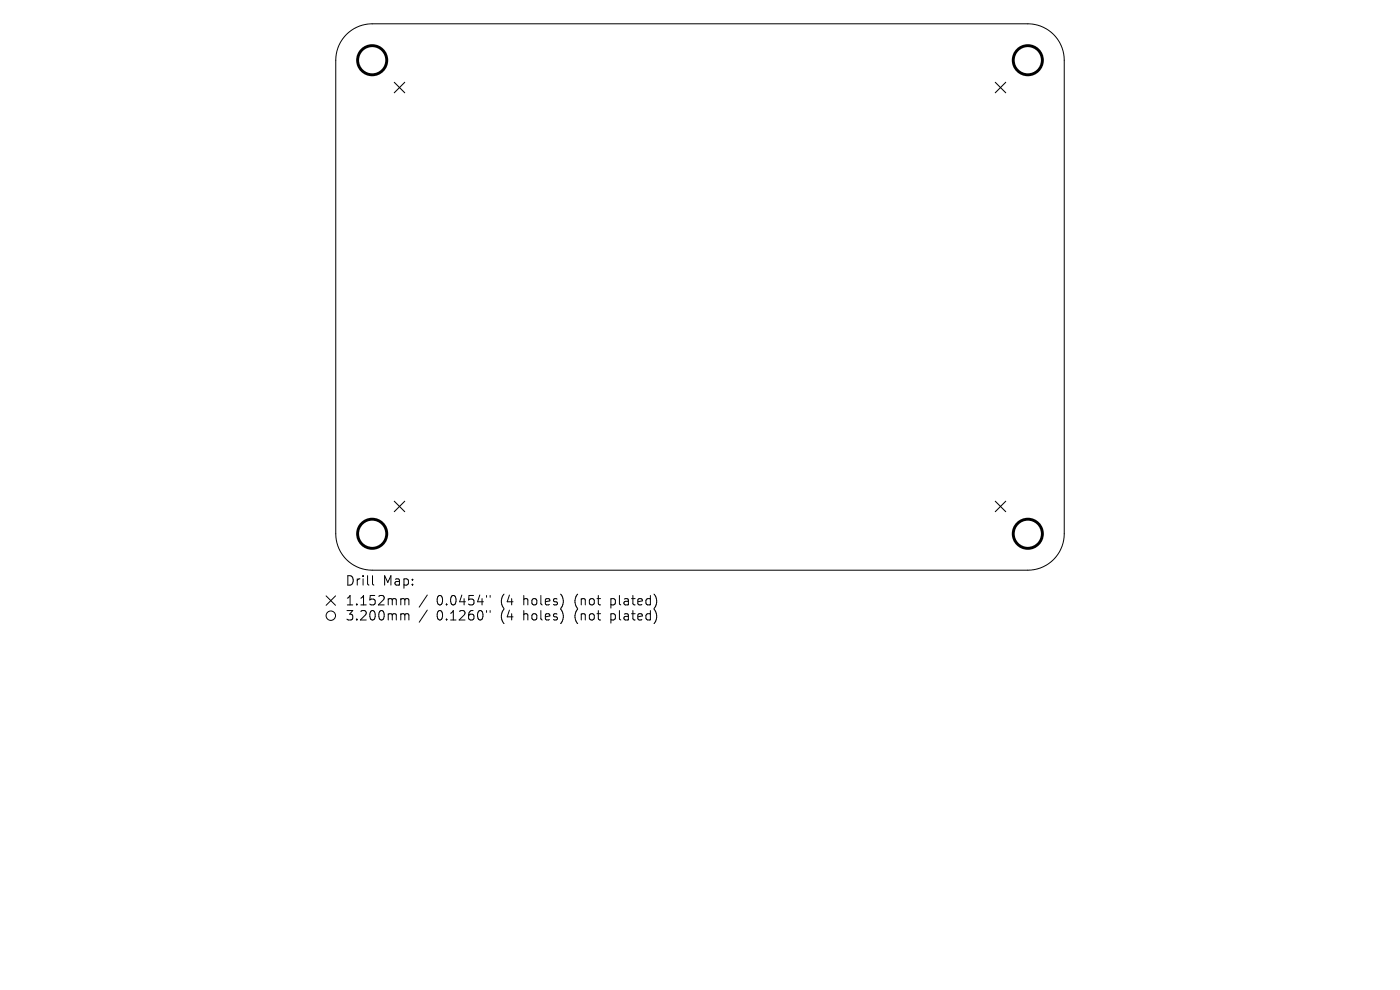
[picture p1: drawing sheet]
<svg xmlns="http://www.w3.org/2000/svg" width="297mm" height="210mm" viewBox="0 0 297 210" stroke-linecap="round" stroke-linejoin="round" font-family="sans-serif">
<defs><g id="words">
<g font-size="2.8">
<text x="73.2" y="124.5">Drill</text>
<text x="81.2" y="124.5">Map:</text>
<text x="73.2" y="128.7">1.152mm</text>
<text x="73.2" y="131.9">3.200mm</text>
<text x="92.6" y="128.7">0.0454&quot;</text>
<text x="92.6" y="131.9">0.1260&quot;</text>
<text x="106.4" y="128.7">(4</text>
<text x="106.4" y="131.9">(4</text>
<text x="111.3" y="128.7">holes)</text>
<text x="111.3" y="131.9">holes)</text>
<text x="122.4" y="128.7">(not</text>
<text x="122.4" y="131.9">(not</text>
<text x="130.2" y="128.7">plated)</text>
<text x="130.2" y="131.9">plated)</text>
</g>
</g></defs>
<g fill="none" stroke="#000" stroke-width=".21">
<path d="M73.5 7.3a7.7 7.7 0 0 1 5.5-2.3h139a7.7 7.7 0 0 1 7.8 7.8v100.4a7.7 7.7 0 0 1-7.8 7.8h-139a7.7 7.7 0 0 1-7.8-7.8v-100.4a7.7 7.7 0 0 1 2.3-5.5zM69.2 126.4l2 2M71.2 126.4l-2 2M79 122.1v1.7l.3 .3M85.3 127h.3l.3 .3M85.3 130.2l.5 .1 .1 .2M85.9 127.3l.3-.3 .4 .1 .1 1.2M85.9 127.3v1M85.9 130.5v1M85.9 130.5l.3-.3 .4 .1 .1 1.2M90.6 126.2l-1.7 2.6M90.6 129.4l-1.7 2.6"/>
<path d="M103.2 126.3v.4M103.2 129.5v.4M104 126.3v.4M104 129.5v.4"/>
<circle cx="70.2" cy="130.6" r="1"/>
</g>
<path d="M83.6 17.5l2.3 2.2M85.9 17.5l-2.3 2.2M211.1 17.5l2.3 2.2M213.4 17.5l-2.3 2.2M83.6 106.3l2.3 2.2M85.9 106.3l-2.3 2.2M211.1 106.3l2.3 2.2M213.4 106.3l-2.3 2.2" fill="none" stroke="#000" stroke-width=".22"/>
<g fill="none" stroke="#000" stroke-width=".62">
<circle cx="79" cy="12.8" r="3.1"/>
<circle cx="218" cy="12.8" r="3.1"/>
<circle cx="79" cy="113.2" r="3.1"/>
<circle cx="218" cy="113.2" r="3.1"/>
</g>
<use href="#words"/>
</svg>
